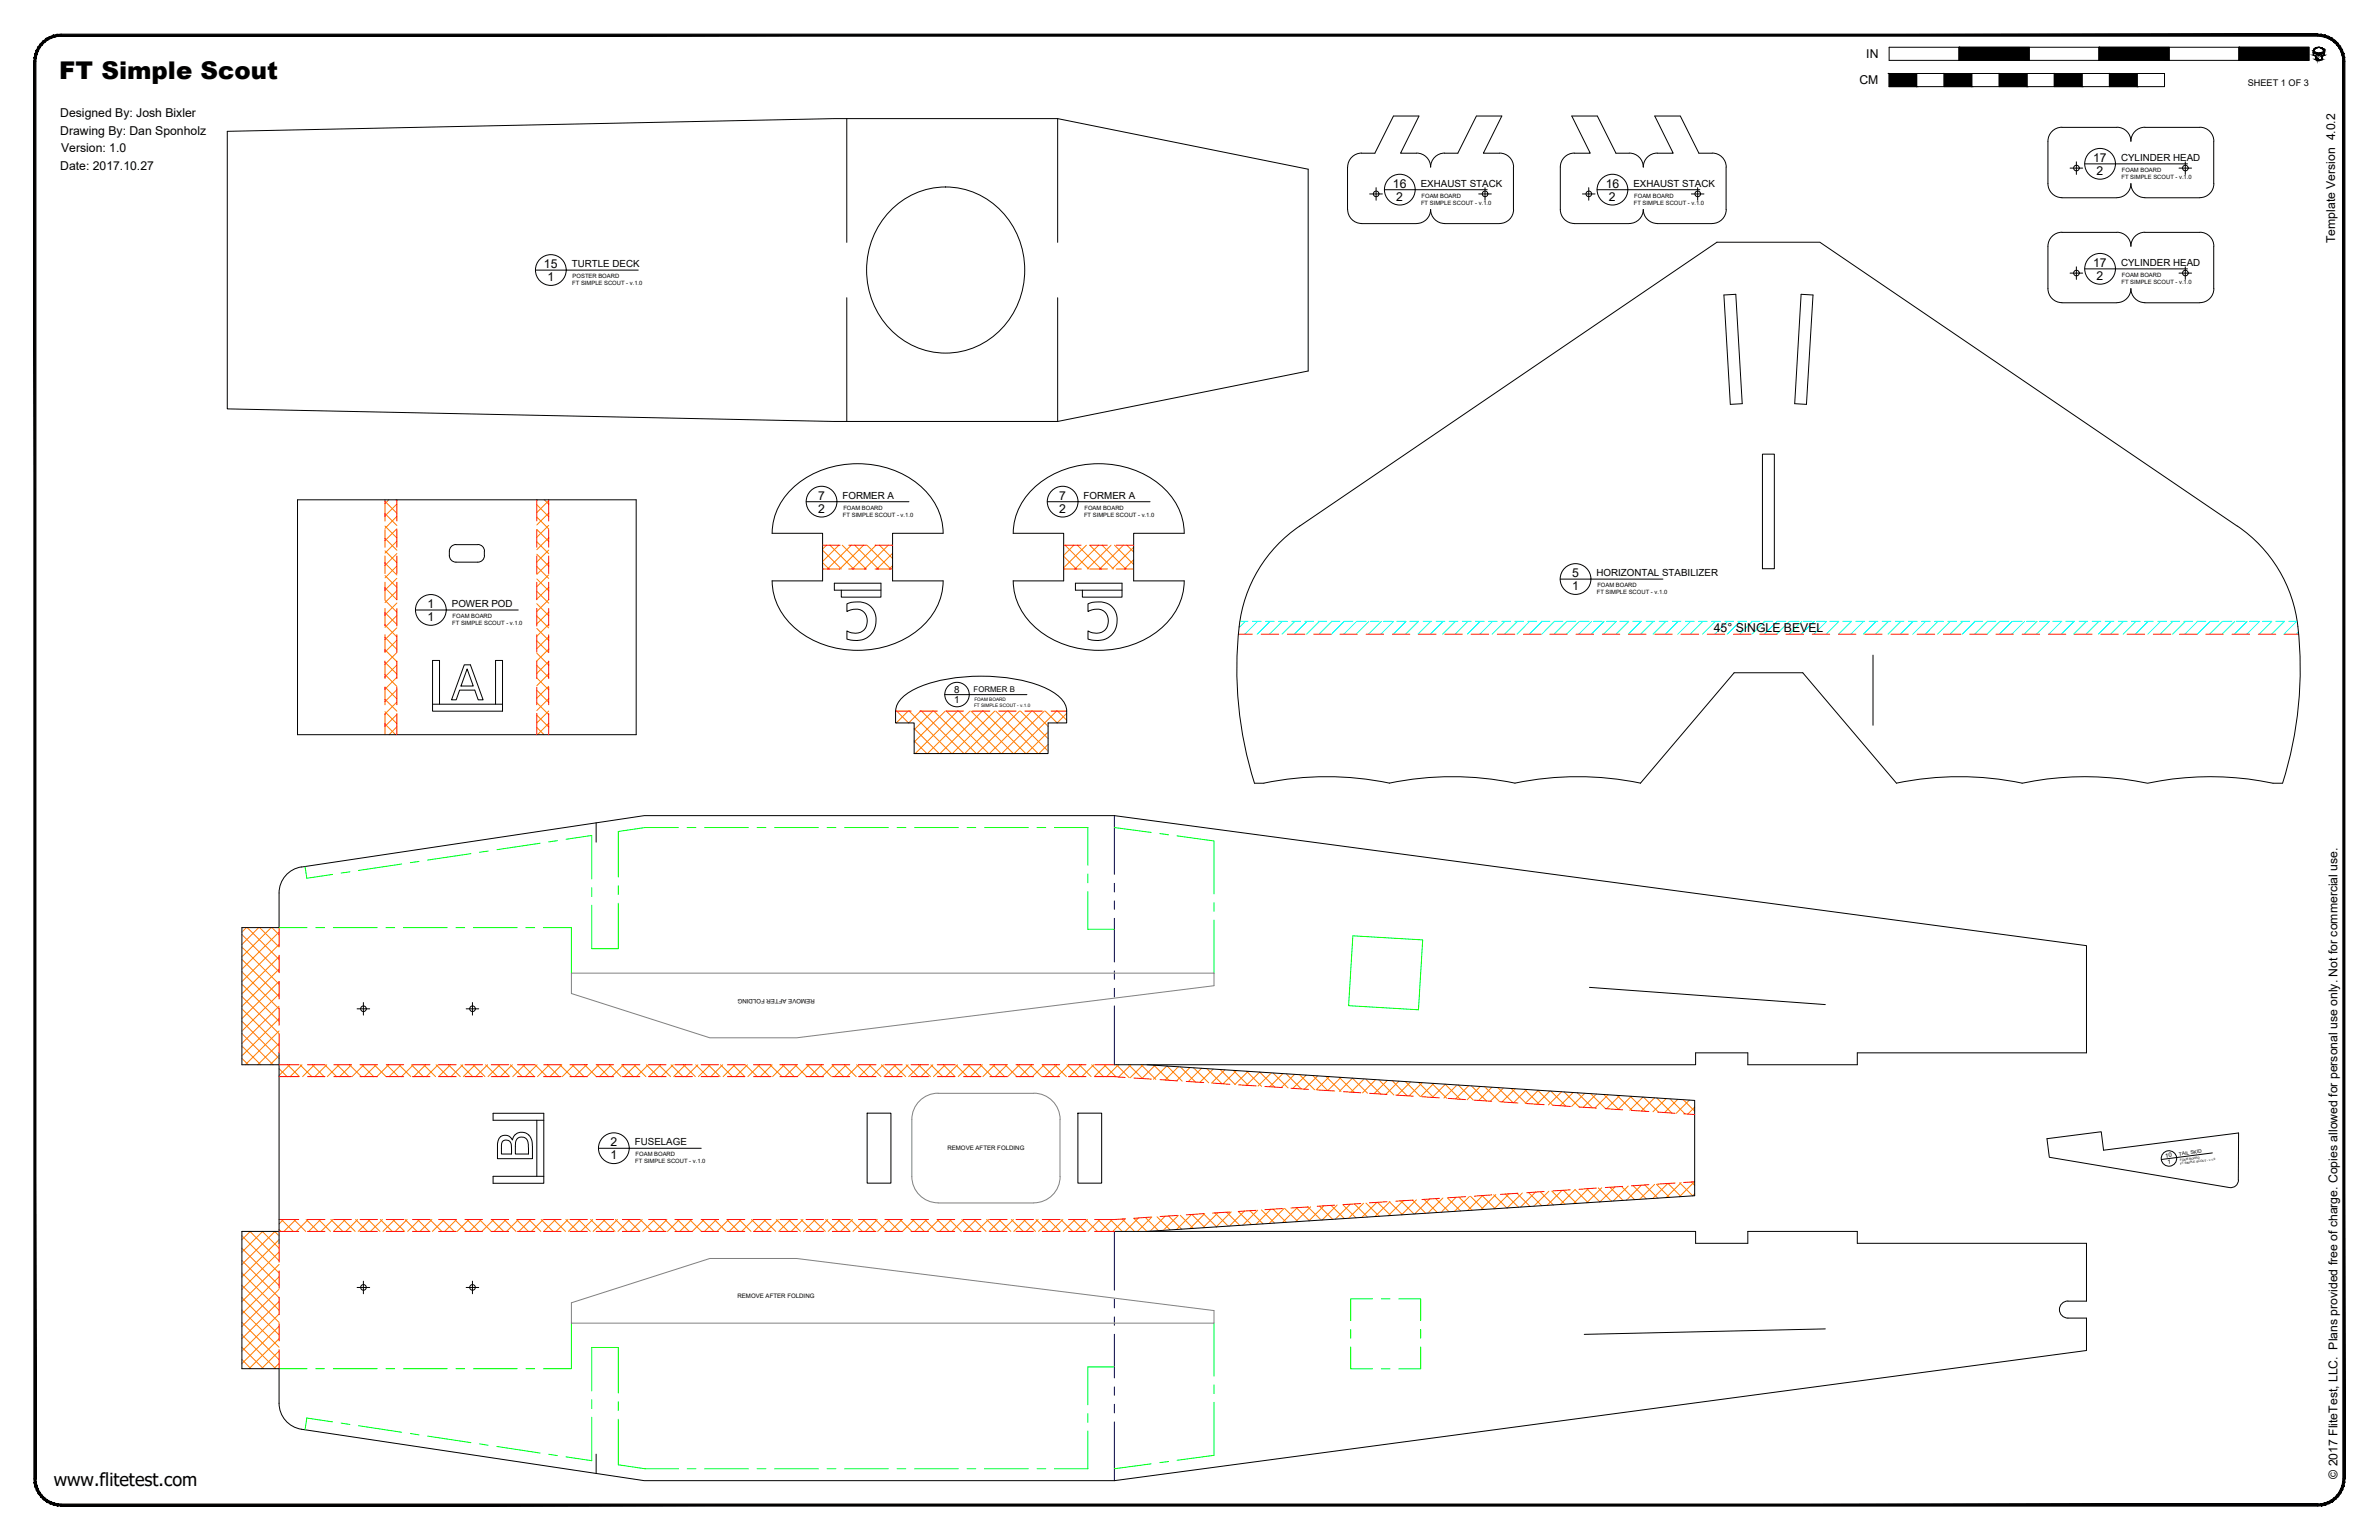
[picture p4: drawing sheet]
<svg xmlns="http://www.w3.org/2000/svg" width="864mm" height="559mm" viewBox="0 0 864 559" stroke-linecap="round" stroke-linejoin="round" font-family="sans-serif">
<defs><g id="words">
<text font-size="8.9" x="21.5" y="28.8">FT Simple Scout</text>
<text font-size="6.6" x="19.5" y="539.1">www.flitetest.com</text>
<g font-size="4.4">
<text x="677.5" y="21.1">IN</text>
<text x="675" y="30.6">CM</text>
<text x="21.9" y="42.5">Designed By: Josh Bixler</text>
<text x="21.9" y="48.9">Drawing By: Dan Sponholz</text>
<text x="22.2" y="55.2">Version: 1.0</text>
<text x="759.8" y="58.7">17</text>
<text x="21.9" y="61.6">Date: 2017.10.27</text>
<text x="761.1" y="63.4">2</text>
<text x="505.6" y="68">16</text>
<text x="582.9" y="68">16</text>
<text x="506.9" y="72.8">2</text>
<text x="584.1" y="72.8">2</text>
<text x="847.7" y="88.2" transform="rotate(-90 847.7 88.2)">Template Version 4.0.2</text>
<text x="197.5" y="97.2">15</text>
<text x="198.7" y="102">1</text>
<text x="759.8" y="96.8">17</text>
<text x="761.1" y="101.5">2</text>
<text x="297" y="181.3">7</text>
<text x="384.5" y="181.3">7</text>
<text x="297" y="186">2</text>
<text x="384.5" y="186">2</text>
<text x="570.7" y="209.3">5</text>
<text x="570.7" y="214.1">1</text>
<text x="155.1" y="220.6">1</text>
<text x="155.1" y="225.3">1</text>
<text x="622.1" y="229.3">45° SINGLE BEVEL</text>
<text x="221.6" y="415.9">2</text>
<text x="221.6" y="420.6">1</text>
<text x="848.5" y="536.6" transform="rotate(-90 848.5 536.6)">© 2017 FliteTest, LLC. Plans provided free of charge. Copies allowed for personal use only. Not for commercial use.</text>
</g>
<g font-size="3.5">
<text x="770" y="58.3">CYLINDER HEAD</text>
<text x="515.8" y="67.7">EXHAUST STACK</text>
<text x="593" y="67.7">EXHAUST STACK</text>
<text x="207.6" y="96.9">TURTLE DECK</text>
<text x="770" y="96.5">CYLINDER HEAD</text>
<text x="305.9" y="181">FORMER A</text>
<text x="393.4" y="181">FORMER A</text>
<text x="579.5" y="209">HORIZONTAL STABILIZER</text>
<text x="164" y="220.3">POWER POD</text>
<text x="346.4" y="251.5">8</text>
<text x="346.4" y="255.2">1</text>
<text x="230.4" y="415.5">FUSELAGE</text>
</g>
<text font-size="3.3" x="816" y="31.1">SHEET 1 OF 3</text>
<text font-size="2.8" x="353.4" y="251.2">FORMER B</text>
<g font-size="2.2">
<text x="295.7" y="362.3" transform="rotate(-180 295.7 362.3)">REMOVE AFTER FOLDING</text>
<text x="343.9" y="417.4">REMOVE AFTER FOLDING</text>
<text x="786.1" y="420.1" transform="rotate(-7 786.1 420.1)">10</text>
<text x="787" y="422.4" transform="rotate(-7 787 422.4)">1</text>
<text x="267.7" y="470.8">REMOVE AFTER FOLDING</text>
</g>
<g font-size="2.1">
<text x="770.1" y="65">FT SIMPLE SCOUT - v.1.0</text>
<text x="770.3" y="62.4">FOAM BOARD</text>
<text x="516.1" y="71.8">FOAM BOARD</text>
<text x="593.3" y="71.8">FOAM BOARD</text>
<text x="515.9" y="74.3">FT SIMPLE SCOUT - v.1.0</text>
<text x="593.1" y="74.3">FT SIMPLE SCOUT - v.1.0</text>
<text x="207.9" y="100.9">POSTER BOARD</text>
<text x="770.3" y="100.5">FOAM BOARD</text>
<text x="207.7" y="103.5">FT SIMPLE SCOUT - v.1.0</text>
<text x="770.1" y="103.1">FT SIMPLE SCOUT - v.1.0</text>
<text x="306.2" y="185">FOAM BOARD</text>
<text x="393.7" y="185">FOAM BOARD</text>
<text x="306" y="187.6">FT SIMPLE SCOUT - v.1.0</text>
<text x="393.5" y="187.6">FT SIMPLE SCOUT - v.1.0</text>
<text x="579.7" y="215.6">FT SIMPLE SCOUT - v.1.0</text>
<text x="579.9" y="213.1">FOAM BOARD</text>
<text x="164.2" y="226.9">FT SIMPLE SCOUT - v.1.0</text>
<text x="164.3" y="224.3">FOAM BOARD</text>
<text x="230.7" y="419.6">FOAM BOARD</text>
<text x="230.6" y="422.1">FT SIMPLE SCOUT - v.1.0</text>
</g>
<text font-size="1.8" x="791" y="419.3" transform="rotate(-7 791 419.3)">TAIL SKID</text>
<g font-size="1.7">
<text x="353.6" y="256.5">FT SIMPLE SCOUT - v.1.0</text>
<text x="353.7" y="254.4">FOAM BOARD</text>
</g>
<g font-size="1.1">
<text x="791.4" y="421.3" transform="rotate(-7 791.4 421.3)">FOAM BOARD</text>
<text x="791.5" y="422.6" transform="rotate(-7 791.5 422.6)">FT SIMPLE SCOUT</text>
<text x="801.3" y="421.3" transform="rotate(-8 801.3 421.3)">- v.</text>
<text x="802.8" y="421.2" transform="rotate(-6 802.8 421.2)">1.0</text>
</g>
</g></defs>
<!-- layer: 06 CAVITY -->
<g fill="none" stroke="#ff7f00" stroke-width=".36">
<path d="M139.8 181.9l4.3 4.3M139.8 186.4l4.3 4.3M139.8 190.9l4.3 4.3M139.8 195.3l4.3 4.4M139.8 199.9l4.3 4.3M141.1 181.4l-1.3 1.3M143.7 181.4l.4 .3M144.1 182.9l-4.3 4.3M144.1 187.4l-4.3 4.3M144.1 191.9l-4.3 4.3M144.1 196.4l-4.3 4.3M194.9 183.1l4.3 4.4"/>
<path d="M194.9 187.6l4.3 4.3M194.9 192.1l4.3 4.3M194.9 196.6l4.3 4.3M195 181.4l-.1 .1M197.6 181.4l1.6 1.5M199.2 181.7l-4.3 4.3M199.2 186.2l-4.3 4.3M199.2 190.6l-4.3 4.4M199.2 195.2l-4.3 4.3M199.2 199.6l-4.3 4.3M298.6 199.7l6.8 6.8M300 197.8l-1.4 1.4"/>
<path d="M301.3 197.8l8.6 8.7M304.5 197.8l-5.9 5.9M305.8 197.8l8.6 8.7M309 197.8l-8.6 8.7M310.3 197.8l8.6 8.7M313.5 197.8l-8.6 8.7M314.7 197.8l8.7 8.7M318 197.8l-8.6 8.7M319.2 197.8l4.8 4.8M322.5 197.8l-8.7 8.7M323.7 197.8l.3 .3M386.6 197.8l8.7 8.7"/>
<path d="M389.8 197.8l-3.7 3.8M391.1 197.8l8.6 8.7M394.4 197.8l-8.3 8.2M395.6 197.8l8.6 8.7M398.8 197.8l-8.6 8.7M400.1 197.8l8.6 8.7M403.3 197.8l-8.6 8.7M404.6 197.8l6.9 7M407.8 197.8l-8.6 8.7M409 197.8l2.5 2.5M411.5 198.6l-7.8 7.9M139.8 204.3l4.3 4.3"/>
<path d="M139.8 208.8l4.3 4.4M139.8 213.3l4.3 4.3M139.8 217.8l4.3 4.3M144.1 200.9l-4.3 4.3M144.1 205.4l-4.3 4.3M144.1 209.8l-4.3 4.4M144.1 214.3l-4.3 4.4M144.1 218.8l-4.3 4.3M194.9 201.1l4.3 4.3M194.9 205.6l4.3 4.3M194.9 210.1l4.3 4.3M194.9 214.5l4.3 4.4"/>
<path d="M194.9 219.1l4.3 4.3M199.2 204.1l-4.3 4.3M199.2 208.6l-4.3 4.3M199.2 213.1l-4.3 4.3M199.2 217.6l-4.3 4.3M298.6 204.2l2.3 2.3M324 200.8l-5.6 5.7M324 205.3l-1.2 1.2M386.1 206.4l.2 .1M386.1 201.8l4.6 4.7M411.5 203.1l-3.3 3.4M139.8 222.3l4.3 4.3"/>
<path d="M139.8 226.8l4.3 4.3M139.8 231.3l4.3 4.3M139.8 235.8l4.3 4.3M144.1 236.8l-4.3 4.3M144.1 223.3l-4.3 4.3M144.1 227.8l-4.3 4.3M144.1 232.3l-4.3 4.3M194.9 223.5l4.3 4.3M194.9 228l4.3 4.4M194.9 232.5l4.3 4.3M194.9 237l4.3 4.3M199.2 222.1l-4.3 4.3"/>
<path d="M199.2 226.6l-4.3 4.3M199.2 231.1l-4.3 4.3M199.2 235.5l-4.3 4.3M139.8 240.3l4.3 4.3M139.8 244.8l4.3 4.3M139.8 249.3l4.3 4.3M139.8 253.7l4.3 4.4M139.8 258.3l4.3 4.3M144.1 245.8l-4.3 4.3M144.1 254.7l-4.3 4.3M144.1 259.2l-4.3 4.4M144.1 241.3l-4.3 4.3"/>
<path d="M144.1 250.3l-4.3 4.3M194.9 241.5l4.3 4.3M194.9 246l4.3 4.3M194.9 250.5l4.3 4.3M194.9 255l4.3 4.3M194.9 259.5l4.3 4.3M199.2 240l-4.3 4.4M199.2 244.5l-4.3 4.3M199.2 249l-4.3 4.3M199.2 253.5l-4.3 4.3M199.2 258l-4.3 4.3M325.2 258l-.1 .1"/>
<path d="M325.5 258l4.3 4.3M329.7 258l-4.4 4.3-.2-.2M330 258l15.4 15.4M334.2 258l-4.3 4.3M334.5 258l15.4 15.4M338.6 258l-6.8 6.8M339 258l15.4 15.4M343.2 258l-11.4 11.3M343.5 258l15.4 15.4M347.6 258l-15.4 15.4M348 258l15.4 15.4M352.1 258l-15.4 15.4"/>
<path d="M352.5 258l15.4 15.4M356.6 258l-15.4 15.4M357 258l15.4 15.4M361.1 258l-15.4 15.4M361.5 258l15.3 15.4M365.6 258l-15.4 15.4M365.9 258l14.6 14.5M370.1 258l-15.4 15.4M370.4 258l10.1 10M374.6 258l-15.4 15.4M374.9 258l5.6 5.6M379.1 258l-15.5 15.4"/>
<path d="M379.4 258l4.3 4.3 3.5-3.4M383.5 258l-15.3 15.4M383.9 258l3.3 3.3M139.8 262.7l3.8 3.9M144.1 263.7l-2.9 2.9M194.9 264l2.6 2.6M199.2 262.5l-4.1 4.1M331.8 273.3l.1 .1M331.8 268.8l4.7 4.6M331.8 264.4l9.1 9M380.5 265.6l-7.9 7.8M380.5 270.1l-3.4 3.3"/>
<path d="M87.8 339.1l13.5 13.5M89.4 336.6l-1.6 1.6M89.7 336.6l11.6 11.6M93.9 336.6l-6.1 6.1M94.3 336.6l7 7M98.4 336.6l-10.6 10.6M98.7 336.6l2.6 2.6M101.3 338.2l-13.5 13.5M87.8 357.1l13.5 13.5M87.8 352.6l13.5 13.5M87.8 348.1l13.5 13.5M87.8 343.6l13.5 13.5"/>
<path d="M101.3 342.7l-13.5 13.5M101.3 347.2l-13.5 13.5M101.3 351.7l-13.5 13.5M101.3 356.1l-13.5 13.5M87.8 379.6l6.9 6.8M87.8 375l11.3 11.4M87.8 370.6l13.5 13.5M87.8 366.1l13.5 13.5M87.8 361.6l13.5 13.5M101.3 360.7l-13.5 13.4M101.3 365.1l-13.5 13.5M101.3 369.6l-13.5 13.5"/>
<path d="M101.3 374.1l-12.2 12.3M101.3 378.6l-7.7 7.8M87.8 384l2.3 2.4M101.3 387.8l2.9 2.9M101.3 383.1l-3.3 3.3M104.4 386.4l4.3 4.3M105.2 386.4l-3.9 3.8M108.9 386.4l4.3 4.3M109.6 386.4l-4.3 4.3M113.4 386.4l4.3 4.3M114.2 386.4l-4.4 4.3M117.9 386.4l4.3 4.3"/>
<path d="M118.6 386.4l-4.3 4.3M122.3 386.4l4.4 4.3M123.1 386.4l-4.3 4.3M126.9 386.4l4.3 4.3M127.6 386.4l-4.3 4.3M131.3 386.4l4.4 4.3M132.1 386.4l-4.3 4.3M135.8 386.4l4.4 4.3M136.6 386.4l-4.3 4.3M140.3 386.4l4.4 4.3M141.1 386.4l-4.3 4.3M144.8 386.4l4.3 4.3"/>
<path d="M145.6 386.4l-4.4 4.3M149.3 386.4l4.3 4.3M150.1 386.4l-4.3 4.3M153.8 386.4l4.3 4.3M154.5 386.4l-4.3 4.3M158.3 386.4l4.3 4.3M159.1 386.4l-4.4 4.3M162.8 386.4l4.3 4.3M163.5 386.4l-4.3 4.3M167.3 386.4l4.3 4.3M168 386.4l-4.3 4.3M171.8 386.4l4.3 4.3"/>
<path d="M172.5 386.4l-4.3 4.3M176.3 386.4l4.3 4.3M177 386.4l-4.3 4.3M180.7 386.4l4.3 4.3M181.5 386.4l-4.3 4.3M185.2 386.4l4.4 4.3M186 386.4l-4.3 4.3M189.7 386.4l4.3 4.3M190.5 386.4l-4.4 4.3M194.2 386.4l4.3 4.3M195 386.4l-4.3 4.3M198.7 386.4l4.3 4.3"/>
<path d="M199.4 386.4l-4.3 4.3M203.2 386.4l4.3 4.3M204 386.4l-4.4 4.3M207.7 386.4l4.3 4.3M208.4 386.4l-4.3 4.3M212.2 386.4l4.3 4.3M212.9 386.4l-4.3 4.3M216.7 386.4l4.3 4.3M217.4 386.4l-4.3 4.3M221.2 386.4l4.3 4.3M221.9 386.4l-4.3 4.3M225.6 386.4l4.3 4.3"/>
<path d="M226.4 386.4l-4.3 4.3M230.1 386.4l4.4 4.3M230.9 386.4l-4.3 4.3M234.6 386.4l4.3 4.3M235.4 386.4l-4.4 4.3M239.1 386.4l4.3 4.3M239.9 386.4l-4.3 4.3M243.6 386.4l4.3 4.3M244.4 386.4l-4.4 4.3M248.1 386.4l4.3 4.3M248.8 386.4l-4.3 4.3M252.6 386.4l4.3 4.3"/>
<path d="M253.4 386.4l-4.4 4.3M257.1 386.4l4.3 4.3M257.8 386.4l-4.3 4.3M261.5 386.4l4.4 4.3M262.3 386.4l-4.3 4.3M266.1 386.4l4.3 4.3M266.8 386.4l-4.3 4.3M270.5 386.4l4.4 4.3M271.3 386.4l-4.3 4.3M275 386.4l4.4 4.3M275.8 386.4l-4.3 4.3M279.5 386.4l4.4 4.3"/>
<path d="M280.3 386.4l-4.3 4.3M284 386.4l4.3 4.3M284.8 386.4l-4.3 4.3M288.5 386.4l4.4 4.3M289.3 386.4l-4.3 4.3M293 386.4l4.3 4.3M293.7 386.4l-4.3 4.3M297.5 386.4l4.3 4.3M298.3 386.4l-4.4 4.3M302 386.4l4.3 4.3M302.7 386.4l-4.3 4.3M306.5 386.4l4.3 4.3"/>
<path d="M307.2 386.4l-4.3 4.3M311 386.4l4.3 4.3M311.7 386.4l-4.3 4.3M315.5 386.4l4.3 4.3M316.2 386.4l-4.3 4.3M319.9 386.4l4.4 4.3M320.7 386.4l-4.3 4.3M324.5 386.4l4.3 4.3M325.2 386.4l-4.3 4.3M328.9 386.4l4.3 4.3M329.7 386.4l-4.4 4.3M333.4 386.4l4.4 4.3"/>
<path d="M334.2 386.4l-4.3 4.3M337.9 386.4l4.3 4.3M338.6 386.4l-4.3 4.3M342.4 386.4l4.3 4.3M343.2 386.4l-4.4 4.3M346.9 386.4l4.3 4.3M347.6 386.4l-4.3 4.3M351.4 386.4l4.3 4.3M352.1 386.4l-4.3 4.3M355.9 386.4l4.3 4.3M356.6 386.4l-4.3 4.3M360.4 386.4l4.3 4.3"/>
<path d="M361.1 386.4l-4.3 4.3M364.8 386.4l4.4 4.3M365.6 386.4l-4.3 4.3M369.4 386.4l4.3 4.3M370.1 386.4l-4.3 4.3M373.8 386.4l4.3 4.3M374.6 386.4l-4.4 4.3M378.3 386.4l4.4 4.3M379.1 386.4l-4.3 4.3M382.8 386.4l4.3 4.3M383.5 386.4l-4.3 4.3M387.3 386.4l4.3 4.3"/>
<path d="M388.1 386.4l-4.4 4.3M391.8 386.4l4.3 4.3M392.6 386.4l-4.4 4.3M396.3 386.4l4.3 4.3M397 386.4l-4.3 4.3M400.8 386.4l4.3 4.3M401.6 386.4l-4.4 4.3M405.3 386.4l4.6 4.7M406 386.4l-4.3 4.3M409.7 386.4l5 5M410.5 386.4l-4.4 4.4M414.3 386.4l5.3 5.3"/>
<path d="M415 386.4l-4.7 4.7M418.9 386.6l5.5 5.4M419.3 386.6l-4.8 4.8M423.5 386.8l-4.8 4.8M423.7 386.8l5.4 5.5M427.7 387.1l-4.8 4.8M428.5 387.1l5.4 5.5M432 387.4l-4.8 4.8M433.3 387.5l5.5 5.4M436.2 387.6l-4.8 4.9M438.1 387.8l5.5 5.4M440.4 387.9l-4.8 4.8"/>
<path d="M442.9 388.1l5.5 5.4M444.6 388.2l-4.8 4.8M447.7 388.4l5.4 5.4M448.8 388.5l-4.8 4.7M452.5 393.8l4.8-4.8 5.5 5.5M452.6 388.7l5.4 5.5M453 388.8l-4.8 4.7M461.5 389.3l-4.8 4.8M462.1 389.3l5.5 5.5M465.7 389.6l-4.8 4.7M466.9 389.7l5.5 5.4M469.9 389.9l-4.8 4.7"/>
<path d="M471.8 390l5.4 5.4M474.1 390.1l-4.8 4.8M476.6 390.3l5.4 5.4 4.8-4.7M478.4 390.4l-4.9 4.8M481.3 390.6l5.5 5.4M482.6 390.7l-4.8 4.8M486.1 390.9l5.5 5.5M486.2 396l4.8-4.8 5.4 5.5M495.2 391.5l-4.8 4.8M495.8 391.6l5.4 5.4M499.4 391.8l-4.8 4.8M500.6 391.9l5.4 5.4"/>
<path d="M503.6 392.1l-4.8 4.7M505.4 392.2l5.4 5.4M507.8 392.3l-4.7 4.8M510.2 392.5l5.4 5.4M512 392.6l-4.7 4.8M515 392.8l5.4 5.5M516.3 392.9l-4.8 4.8M519.8 393.1l5.4 5.5M520.5 393.1l-4.8 4.8M524.6 393.4l5.4 5.5M524.7 393.4l-4.8 4.8M528.9 393.7l-4.8 4.8"/>
<path d="M529.4 393.7l5.4 5.5M533.1 394l-4.7 4.8M534.2 394l5.4 5.5M537.3 394.2l-4.7 4.9M539 394.3l5.4 5.5M541.6 394.5l-4.8 4.8M543.8 394.7l5.4 5.4M545.8 394.8l-4.8 4.8M548.6 395l5.5 5.4M550 395.1l-4.8 4.7M553.4 395.3l5.4 5.4M554.2 395.3l-4.8 4.8"/>
<path d="M558.2 395.6l5.4 5.4M558.4 395.6l-4.7 4.8M562.6 395.9l-4.7 4.8M563 395.9l5.4 5.5M566.9 396.2l-4.8 4.7M567.8 396.2l5.5 5.5M571.1 396.4l-4.8 4.8M572.6 396.5l5.5 5.5M575.3 396.7l-4.8 4.8M577.4 396.9l5.5 5.4M579.5 397l-4.8 4.8M582.2 397.2l5.4 5.4"/>
<path d="M583.7 397.3l-4.7 4.7M587 397.5l5.5 5.4M587.9 397.6l-4.7 4.7M591.8 397.8l5.5 5.4M592.2 397.8l-4.8 4.8M596.4 398.1l-4.8 4.8M596.6 398.1l5.5 5.5M600.6 398.4l-4.8 4.8M601.4 398.4l5.5 5.5M604.8 398.7l-4.8 4.7M606.2 398.8l5.5 5.4M609 398.9l-4.7 4.8"/>
<path d="M611.1 399.1l4.1 4.1M613.2 399.2l-4.7 4.8M615.2 401.7l-2.5 2.6M445.3 439.9l4.8 4.7M446.9 439.7l-5.4 5.5M449.5 439.6l4.8 4.7M451.8 439.4l-5.5 5.5M453.7 439.3l4.8 4.8M456.6 439.1l-5.5 5.5M457.9 439l4.8 4.8M461.3 438.8l-5.4 5.4M462.1 438.7l4.8 4.9"/>
<path d="M466.1 438.5l-5.4 5.5M466.3 438.5l4.9 4.8M470.6 438.2l4.8 4.8M471 438.2l-5.5 5.5M474.8 437.9l4.8 4.8M475.8 437.9l-5.5 5.4M479 437.6l4.8 4.9M480.6 437.6l-5.5 5.4M483.2 437.4l4.8 4.8M485.4 437.3l-5.5 5.4M487.4 437.1l4.8 4.8M490.2 437l-5.4 5.4"/>
<path d="M491.6 436.9l4.9 4.7M495 436.6l-5.5 5.5M495.9 436.6l4.8 4.7M499.8 436.3l-5.5 5.5M500.1 436.3l4.8 4.8M504.3 436l4.8 4.8M504.6 436l-5.5 5.4M508.5 435.8l4.8 4.7M509.4 435.7l-5.5 5.4M512.7 435.5l4.8 4.7M514.2 435.4l-5.4 5.4M516.9 435.2l4.9 4.8"/>
<path d="M519 435.1l-5.5 5.4M521.2 434.9l4.8 4.8M523.8 434.7l-5.5 5.5M525.4 434.6l4.8 4.8M528.6 434.4l-5.5 5.5M529.6 434.4l4.8 4.7M533.4 434.1l-5.4 5.5M533.8 434.1l4.8 4.8M538 433.8l4.8 4.8M538.2 433.8l-5.4 5.4M542.2 433.5l4.8 4.8M543 433.5l-5.4 5.4"/>
<path d="M546.5 433.3l4.7 4.7M547.8 433.2l-5.5 5.4M550.7 433l4.7 4.8M552.6 432.9l-5.4 5.4M554.9 432.7l4.8 4.8M557.4 432.5l-5.4 5.5M559.1 432.4l4.8 4.9M562.2 432.2l-5.4 5.5M563.3 432.2l4.8 4.8M567 431.9l-5.4 5.5M567.6 431.9l4.7 4.8M571.8 431.6l4.7 4.8"/>
<path d="M571.8 431.6l-5.4 5.5M576 431.3l4.7 4.8M576.6 431.3l-5.4 5.5M580.2 431.1l4.8 4.8M581.4 431l-5.4 5.5M584.4 430.8l4.8 4.8M586.3 430.7l-5.5 5.4M588.6 430.5l4.8 4.8M591.1 430.4l-5.5 5.4M592.9 430.3l4.7 4.7M595.8 430.1l-5.4 5.4M597.1 430l4.7 4.8"/>
<path d="M600.6 429.8l-5.4 5.4M601.3 429.7l4.7 4.8M605.5 429.4l-5.5 5.5M605.5 429.4l4.8 4.8M609.7 429.2l4.8 4.7M610.3 429.1l-5.5 5.5M613.9 428.9l1.3 1.2M615.1 428.8l-5.5 5.5M615.2 433.2l-.8 .7M87.8 457.4l13.5 13.5M87.8 452.9l13.5 13.5M87.8 448.4l13.5 13.5"/>
<path d="M90.7 446.8l10.6 10.6M90.8 446.8l-3 3.1M95.2 446.8l6.1 6.1M95.4 446.8l-7.6 7.6M99.7 446.8l1.6 1.7M99.8 446.8l-12 12M101.3 449.9l-13.5 13.4M101.3 454.3l-13.5 13.5M101.3 458.8l-13.5 13.5M101.3 446.1l.7 .7M102.1 442.5l4.4 4.3M102.9 442.5l-1.6 1.6"/>
<path d="M106.7 442.5l4.3 4.3M107.4 442.5l-4.3 4.3M111.1 442.5l4.3 4.3M111.9 442.5l-4.3 4.3M115.6 442.5l4.4 4.3M116.4 442.5l-4.3 4.3M120.1 442.5l4.3 4.3M120.9 442.5l-4.4 4.3M124.6 442.5l4.3 4.3M125.4 442.5l-4.3 4.3M129.1 442.5l4.3 4.3M129.8 442.5l-4.3 4.3"/>
<path d="M133.6 442.5l4.3 4.3M134.3 442.5l-4.3 4.3M138.1 442.5l4.3 4.3M138.8 442.5l-4.3 4.3M142.6 442.5l4.3 4.3M143.3 442.5l-4.3 4.3M147 442.5l4.4 4.3M147.8 442.5l-4.3 4.3M151.6 442.5l4.3 4.3M152.3 442.5l-4.3 4.3M156 442.5l4.4 4.3M156.8 442.5l-4.3 4.3"/>
<path d="M160.5 442.5l4.4 4.3M161.3 442.5l-4.3 4.3M165.1 442.5l4.3 4.3M165.8 442.5l-4.4 4.3M169.5 442.5l4.3 4.3M170.3 442.5l-4.4 4.3M174 442.5l4.4 4.3M174.7 442.5l-4.3 4.3M178.5 442.5l4.3 4.3M179.2 442.5l-4.3 4.3M183 442.5l4.3 4.3M183.7 442.5l-4.3 4.3"/>
<path d="M187.5 442.5l4.3 4.3M188.2 442.5l-4.3 4.3M192 442.5l4.3 4.3M192.7 442.5l-4.3 4.3M196.5 442.5l4.3 4.3M197.2 442.5l-4.3 4.3M201 442.5l4.3 4.3M201.7 442.5l-4.3 4.3M205.4 442.5l4.4 4.3M206.2 442.5l-4.3 4.3M210 442.5l4.3 4.3M210.6 442.5l-4.3 4.3"/>
<path d="M214.4 442.5l4.3 4.3M215.2 442.5l-4.4 4.3M218.9 442.5l4.4 4.3M219.7 442.5l-4.4 4.3M223.4 442.5l4.3 4.3M224.1 442.5l-4.3 4.3M227.9 442.5l4.3 4.3M228.7 442.5l-4.4 4.3M232.4 442.5l4.3 4.3M233.1 442.5l-4.3 4.3M236.9 442.5l4.3 4.3M237.6 442.5l-4.3 4.3"/>
<path d="M241.4 442.5l4.3 4.3M242.1 442.5l-4.3 4.3M245.9 442.5l4.3 4.3M246.6 442.5l-4.3 4.3M250.3 442.5l4.4 4.3M251.1 442.5l-4.3 4.3M254.9 442.5l4.3 4.3M255.6 442.5l-4.3 4.3M259.3 442.5l4.3 4.3M260.1 442.5l-4.4 4.3M263.8 442.5l4.3 4.3M264.6 442.5l-4.3 4.3"/>
<path d="M268.3 442.5l4.3 4.3M269 442.5l-4.3 4.3M272.8 442.5l4.3 4.3M273.6 442.5l-4.4 4.3M277.3 442.5l4.3 4.3M278 442.5l-4.3 4.3M281.8 442.5l4.3 4.3M282.5 442.5l-4.3 4.3M286.3 442.5l4.3 4.3M287 442.5l-4.3 4.3M290.8 442.5l4.3 4.3M291.5 442.5l-4.3 4.3"/>
<path d="M295.2 442.5l4.4 4.3M296 442.5l-4.3 4.3M299.8 442.5l4.3 4.3M300.5 442.5l-4.3 4.3M304.2 442.5l4.4 4.3M305 442.5l-4.4 4.3M308.7 442.5l4.3 4.3M309.5 442.5l-4.3 4.3M313.2 442.5l4.4 4.3M313.9 442.5l-4.3 4.3M317.7 442.5l4.3 4.3M318.5 442.5l-4.4 4.3"/>
<path d="M322.2 442.5l4.3 4.3M322.9 442.5l-4.3 4.3M326.7 442.5l4.3 4.3M327.4 442.5l-4.3 4.3M331.2 442.5l4.3 4.3M331.9 442.5l-4.3 4.3M335.7 442.5l4.3 4.3M336.4 442.5l-4.3 4.3M340.2 442.5l4.3 4.3M340.9 442.5l-4.3 4.3M344.6 442.5l4.4 4.3M345.4 442.5l-4.3 4.3"/>
<path d="M349.2 442.5l4.3 4.3M349.9 442.5l-4.4 4.3M353.6 442.5l4.3 4.3M354.4 442.5l-4.3 4.3M358.1 442.5l4.4 4.3M358.9 442.5l-4.4 4.3M362.6 442.5l4.3 4.3M363.4 442.5l-4.4 4.3M367.1 442.5l4.3 4.3M367.9 442.5l-4.4 4.3M371.6 442.5l4.3 4.3M372.3 442.5l-4.3 4.3"/>
<path d="M376.1 442.5l4.3 4.3M376.8 442.5l-4.3 4.3M380.6 442.5l4.3 4.3M381.3 442.5l-4.3 4.3M385.1 442.5l4.3 4.3M385.8 442.5l-4.3 4.3M389.5 442.5l4.4 4.3M390.3 442.5l-4.3 4.3M394.1 442.5l4.3 4.3M394.8 442.5l-4.3 4.3M398.5 442.5l4.3 4.3M399.3 442.5l-4.3 4.3"/>
<path d="M403 442.5l4.4 4.3M403.8 442.5l-4.3 4.3M407.4 442.3l4.4 4.5M408.5 442.3l-4.6 4.5M411.6 442.1l4.7 4.7M413.3 441.9l-4.9 4.9M415.8 441.8l4.8 4.8M418.1 441.6l-5.2 5.2M420 441.5l4.8 4.8M422.9 441.3l-5.4 5.5M424.2 441.2l4.8 4.8M427.7 441l-5.4 5.4"/>
<path d="M428.4 441l4.8 4.7M432.6 440.7l-5.5 5.4M432.7 440.7l4.7 4.7M436.9 440.4l4.7 4.8M437.3 440.4l-5.4 5.4M441 440.1l4.9 4.8M442.1 440.1l-5.4 5.4M87.8 479.9l13.5 13.5M87.8 475.4l13.5 13.4M87.8 470.9l13.5 13.5M87.8 466.4l13.5 13.5M87.8 461.9l13.5 13.5"/>
<path d="M101.3 463.3l-13.5 13.5M101.3 467.8l-13.5 13.5M101.3 472.3l-13.5 13.5M101.3 476.8l-13.5 13.5M87.8 493.3l3.3 3.3M87.8 488.8l7.8 7.8M87.8 484.3l12.3 12.3M101.3 481.3l-13.5 13.5M101.3 485.8l-10.9 10.8M101.3 490.2l-6.3 6.4M101.3 494.8l-1.9 1.8"/>
</g>
<!-- layer: 01 CUT -->
<g fill="none" stroke="#000" stroke-width=".36">
<path d="M82.5 47.7l220.1-4.7h81.3l91 18.4v73.2l-91 18.3h-81.3l-220.1-4.5zM307.4 43v44.9M383.9 43v44.9M494.3 55.5a5.1 5.1 0 0 0-5.1 5.1M514.2 55.5a5.1 5.1 0 0 1 5.1 5.1 5.1 5.1 0 0 1 5.1-5.1M515.1 42.1h-9.3l-6.7 13.5h-4.8M515.1 42.1l-6.7 13.5h5.8M524.4 55.6h4.8l6.8-13.5h9.2l-6.7 13.5h5.8M544.4 55.5a5.1 5.1 0 0 1 5 5.1v15.4a5 5 0 0 1-5 5.1h-20M571.5 55.6h5.8l-6.7-13.5h9.2l6.8 13.5h4.8M571.5 55.5a5.1 5.1 0 0 0-5.1 5.2v15.3a5.2 5.2 0 0 0 5.1 5.1h19.9a5.1 5.1 0 0 0 5.1-5.1 5.2 5.2 0 0 0 5.1 5.1h20a5.1 5.1 0 0 0 5-5.1M591.4 55.5a5.1 5.1 0 0 1 5.1 5.1 5.1 5.1 0 0 1 5.1-5.1"/>
<path d="M609.9 42.1h-9.2l6.7 13.5h-5.8M610 42.1l6.7 13.5h4.8M621.6 55.5a5.1 5.1 0 0 1 5 5.1M768.4 46.2h-19.9a5.1 5.1 0 0 0-5.1 5.1v15.4a5.1 5.1 0 0 0 5.1 5M768.5 46.2a5.1 5.1 0 0 1 5 5.1 5.1 5.1 0 0 1 5.1-5.1M778.6 46.2h20a5.1 5.1 0 0 1 5.1 5.1l-.1 15.4a5 5 0 0 1-5 5M323 76.7a28.1 28.1 0 0 1 47.1 10.5 30.3 30.3 0 0 1-22.6 40.6 29.2 29.2 0 0 1-32.9-29.8 30.8 30.8 0 0 1 8.4-21.3zM489.2 60.7v15.3M489.2 76a5.1 5.1 0 0 0 5.1 5.1M626.6 60.7v15.3M748.5 71.8h19.9M768.5 71.7a5.1 5.1 0 0 0 5-5.1 5.1 5.1 0 0 0 5.1 5.1"/>
<path d="M778.6 71.8h19.9M524.4 81.1a5.1 5.1 0 0 1-5.1-5.1 5.1 5.1 0 0 1-5.1 5.1h-19.9M768.4 84.3h-19.9a5.1 5.1 0 0 0-5.1 5.1v15.4a5.1 5.1 0 0 0 5.1 5M768.5 84.3a5.1 5.1 0 0 1 5 5.1 5.1 5.1 0 0 1 5.1-5.1M778.6 84.3h20a5.1 5.1 0 0 1 5.1 5.1l-.1 15.4a5 5 0 0 1-5 5M307.4 108v44.9M383.9 108v44.9M625.8 107l4.3-.2 2.3 39.7-4.3 .2zM653.8 106.8l4.3 .2-2.3 39.7-4.3-.2zM748.5 109.9h19.9M768.5 109.8a5.1 5.1 0 0 0 5-5.1 5.1 5.1 0 0 0 5.1 5.1M778.6 109.9h19.9"/>
<path d="M639.8 164.8h4.3v41.6h-4.3zM108 181.4h122.9v85.2h-122.9zM165.5 197.6h7.9M165.5 197.6l-1 .2a3.7 3.7 0 0 0-.8 5.3l.8 .6 1 .3 8.5-.1 1.3-.8 .6-1.5M173.5 197.6l1.5 .5 .6 .8 .3 1.1M280.3 193.5h18.3v17.3h-18.3M280.3 193.5a24.8 24.8 0 0 1 15.4-21.8 36.1 36.1 0 0 1 39.8 6 22.5 22.5 0 0 1 6.9 15.8h-18.4v17.3h18.4M367.8 193.5h18.3v17.3h-18.3M367.8 193.5a24.8 24.8 0 0 1 15.4-21.8 36.1 36.1 0 0 1 39.9 6 22.5 22.5 0 0 1 6.8 15.8h-18.4v17.3h18.4M812.2 190.9l-151.6-103h-37.3l-151.5 103a51.4 51.4 0 0 0-22.4 41.4 137.8 137.8 0 0 0 6 51.9M812.2 190.9a51.5 51.5 0 0 1 22.4 41.4 137.8 137.8 0 0 1-6 51.9M175.8 200v1.6"/>
<path d="M280.3 210.8a24.8 24.8 0 0 0 15.4 21.7 36.1 36.1 0 0 0 39.8-6 22.5 22.5 0 0 0 6.9-15.7M367.8 210.8a24.8 24.8 0 0 0 15.4 21.7 36.1 36.1 0 0 0 39.9-6 22.5 22.5 0 0 0 6.8-15.7M679.9 237.7v25.5M325.2 258a8.6 8.6 0 0 1 5.1-7 53.9 53.9 0 0 1 28.6-5.6 46.7 46.7 0 0 1 24.5 6.5 7.9 7.9 0 0 1 3.8 6.1v4.3h-6.7v11.1h-48.7v-11.1h-6.7v-4.3M216.4 298.5v7.1M455.4 284.2h3.4M458.8 284.2a111.9 111.9 0 0 1 45.6 0 112.1 112.1 0 0 1 45.6 0 111.9 111.9 0 0 1 45.5 0M595.5 284.2l34-40.1h24.9l34.1 40.1M688.5 284.2a111.9 111.9 0 0 1 45.5 0M734 284.2a110.1 110.1 0 0 1 45.6 0 110.1 110.1 0 0 1 45.5 0h3.5M109.4 314.6a9.6 9.6 0 0 0-8.1 9.4M109.4 314.6l124.5-18.6h170.6l352.9 47.1v38.9h-83.2v4.4h-39.7v-4.4h-19v4.4h-211"/>
<path d="M101.3 324v12.6h-13.5v49.8h13.5M577 358.3l85.6 6.2M101.3 382v69.1M416.4 386.4l198.8 12.9v34.6l-198.8 12.9M314.8 403.9h8.6v25.4h-8.6zM391.3 403.9h8.6v25.4h-8.6zM743 413.2l19.8-2.5 .8 6.7 49-6.3-.1 17.1M743.1 413.2l.8 6.7M744 419.9l65.3 11M812.6 428.2a2.8 2.8 0 0 1-3.3 2.7M101.3 446.8h-13.5v49.8h13.5v12.6M404.5 446.8h211v4.3h19v-4.3h39.7v4.3h83.2v21h-6.7a3.1 3.1 0 0 0-3.1 3.1 3.1 3.1 0 0 0 3.1 3.1h6.7v11.7l-352.9 47.3h-170.6l-124.5-18.7a9.6 9.6 0 0 1-8.1-9.4"/>
<path d="M662.6 482.2l-87.5 2M216.4 527.6v7"/>
<circle cx="499.6" cy="70.4" r="1.02"/>
<circle cx="539.1" cy="70.4" r="1.02"/>
<circle cx="576.8" cy="70.4" r="1.02"/>
<circle cx="616.3" cy="70.4" r="1.02"/>
<circle cx="753.8" cy="61" r="1.02"/>
<circle cx="793.3" cy="61" r="1.02"/>
<circle cx="753.8" cy="99.1" r="1.02"/>
<circle cx="793.3" cy="99.1" r="1.02"/>
<circle cx="131.9" cy="366" r="1.02"/>
<circle cx="171.5" cy="366" r="1.02"/>
<circle cx="131.9" cy="467.1" r="1.02"/>
<circle cx="171.5" cy="467.1" r="1.02"/>
</g>
<!-- layer: 02 SCORE -->
<g fill="none" stroke="#f00" stroke-width=".36">
<path d="M139.8 181.4v7.6M139.8 192.2v6.4M144.1 181.4v7.6M144.1 192.2v6.4M194.9 181.4v7.6M194.9 192.2v6.4M199.2 181.4v7.6M199.2 192.2v6.4M298.6 197.8h6.4M308.1 197.8h6.4M317.7 197.8h6.3M386.1 197.8h6.4"/>
<path d="M395.6 197.8h6.4M405.2 197.8h6.3M139.8 201.7v6.4M139.8 211.3v6.3M144.1 201.7v6.4M144.1 211.3v6.3M194.9 201.7v6.4M194.9 211.3v6.3M199.2 201.7v6.4M199.2 211.3v6.3M298.6 206.5h6.4M308.1 206.5h6.4"/>
<path d="M317.7 206.5h6.3M386.1 206.5h6.4M395.6 206.5h6.4M405.2 206.5h6.3M139.8 220.8v6.3M139.8 230.3v6.4M139.8 239.8v6.4M144.1 220.8v6.3M144.1 230.3v6.4M144.1 239.8v6.4M194.9 220.8v6.3M194.9 230.3v6.4"/>
<path d="M194.9 239.8v6.4M199.2 220.8v6.3M199.2 230.3v6.4M199.2 239.8v6.4M449.5 230.1h5.1M457.8 230.1h6.4M467.3 230.1h6.4M476.9 230.1h6.3M486.4 230.1h6.3M495.9 230.1h6.4M505.4 230.1h6.4M515 230.1h6.3"/>
<path d="M524.5 230.1h6.3M534 230.1h6.4M543.5 230.1h6.4M553.1 230.1h6.3M562.6 230.1h6.3M572.1 230.1h6.4M581.6 230.1h6.4M591.2 230.1h6.3M600.7 230.1h6.3M610.2 230.1h6.4M619.7 230.1h6.4M629.3 230.1h6.3"/>
<path d="M638.8 230.1h6.3M648.3 230.1h6.4M657.8 230.1h6.4M667.4 230.1h6.3M676.9 230.1h6.3M686.4 230.1h6.4M695.9 230.1h6.4M705.5 230.1h6.3M715 230.1h6.3M724.5 230.1h6.4M734 230.1h6.4M743.6 230.1h6.3"/>
<path d="M753.1 230.1h6.3M762.6 230.1h6.4M772.1 230.1h6.4M781.7 230.1h6.3M791.2 230.1h6.3M800.7 230.1h6.4M810.2 230.1h6.4M819.8 230.1h6.3M829.3 230.1h5.1M139.8 249.4v6.3M139.8 258.9v7.7M144.1 249.4v6.3"/>
<path d="M144.1 258.9v7.7M194.9 249.4v6.3M194.9 258.9v7.7M199.2 249.4v6.3M199.2 258.9v7.7M325.1 258h5.7M333.9 258h6.4M343.5 258h6.3M353 258h6.3M362.5 258h6.4M372 258h6.4M381.6 258h5.6"/>
<path d="M101.3 336.6v6.8M101.3 346.6v6.4M101.3 356.1v6.4M101.3 365.7v6.3M101.3 375.2v6.8M101.3 390.7h7.1M101.3 386.4h7.1M111.6 390.7h6.4M111.6 386.4h6.4M121.2 390.7h6.3M121.2 386.4h6.3M130.7 390.7h6.3"/>
<path d="M130.7 386.4h6.3M140.2 390.7h6.4M140.2 386.4h6.4M149.7 390.7h6.4M149.7 386.4h6.4M159.3 390.7h6.3M159.3 386.4h6.3M168.8 390.7h6.3M168.8 386.4h6.3M178.3 390.7h6.4M178.3 386.4h6.4M187.8 390.7h6.4"/>
<path d="M187.8 386.4h6.4M197.4 390.7h6.3M197.4 386.4h6.3M206.9 390.7h6.3M206.9 386.4h6.3M216.4 390.7h6.4M216.4 386.4h6.4M225.9 390.7h6.4M225.9 386.4h6.4M235.5 390.7h6.3M235.5 386.4h6.3M245 390.7h6.3"/>
<path d="M245 386.4h6.3M254.5 390.7h6.4M254.5 386.4h6.4M264 390.7h6.4M264 386.4h6.4M273.6 390.7h6.3M273.6 386.4h6.3M283.1 390.7h6.3M283.1 386.4h6.3M292.6 390.7h6.4M292.6 386.4h6.4M302.1 390.7h6.4"/>
<path d="M302.1 386.4h6.4M311.7 390.7h6.3M311.7 386.4h6.3M321.2 390.7h6.3M321.2 386.4h6.3M330.7 390.7h6.4M330.7 386.4h6.4M340.2 390.7h6.4M340.2 386.4h6.4M349.8 390.7h6.3M349.8 386.4h6.3M359.3 390.7h6.3"/>
<path d="M359.3 386.4h6.3M368.8 390.7h6.4M368.8 386.4h6.4M378.3 390.7h6.4M378.3 386.4h6.4M387.9 390.7h6.3M387.9 386.4h6.3M397.4 390.7h7.1l3.9 .3M397.4 386.4h7.1M411.6 391.2l6.3 .4M421.1 391.8l6.3 .4M430.6 392.4l6.4 .4"/>
<path d="M440.2 393l6.3 .4M449.6 393.6l6.4 .4M459.2 394.2l6.3 .4M468.6 394.9l6.4 .4M478.2 395.5l6.3 .4M487.7 396.1l6.3 .4M497.2 396.7l6.3 .4M506.7 397.4l6.3 .4M516.2 398l6.3 .4M525.7 398.6l6.3 .4M535.2 399.2l6.3 .4M544.7 399.8l6.3 .4"/>
<path d="M554.2 400.4l6.4 .4M563.7 401l6.3 .5M573.2 401.7l6.4 .4M582.7 402.3l6.3 .4M592.2 402.9l6.4 .4M601.7 403.5l6.4 .5M611.2 404.2l4 .2M446.5 439.8l-6.3 .4M456 439.2l-6.4 .4M465.5 438.5l-6.3 .4M475 437.9l-6.4 .4M484.5 437.3l-6.3 .4"/>
<path d="M494 436.7l-6.3 .4M503.5 436.1l-6.3 .4M513 435.5l-6.3 .4M522.5 434.8l-6.3 .5M532 434.2l-6.3 .4M541.5 433.6l-6.3 .4M551 433l-6.3 .4M560.6 432.3l-6.4 .5M570 431.7l-6.3 .4M579.6 431.1l-6.4 .4M589 430.5l-6.3 .4M598.6 429.9l-6.4 .4"/>
<path d="M608.1 429.3l-6.4 .4M615.2 428.8l-4 .3M101.3 442.5h7.1M101.3 451.1v6.9M101.3 446.8h7.1M111.6 442.5h6.4M111.6 446.8h6.4M121.2 442.5h6.3M121.2 446.8h6.3M130.7 442.5h6.3M130.7 446.8h6.3M140.2 442.5h6.4"/>
<path d="M140.2 446.8h6.4M149.7 442.5h6.4M149.7 446.8h6.4M159.3 442.5h6.3M159.3 446.8h6.3M168.8 442.5h6.3M168.8 446.8h6.3M178.3 442.5h6.4M178.3 446.8h6.4M187.8 442.5h6.4M187.8 446.8h6.4M197.4 442.5h6.3"/>
<path d="M197.4 446.8h6.3M206.9 442.5h6.3M206.9 446.8h6.3M216.4 442.5h6.4M216.4 446.8h6.4M225.9 442.5h6.4M225.9 446.8h6.4M235.5 442.5h6.3M235.5 446.8h6.3M245 442.5h6.3M245 446.8h6.3M254.5 442.5h6.4"/>
<path d="M254.5 446.8h6.4M264 442.5h6.4M264 446.8h6.4M273.6 442.5h6.3M273.6 446.8h6.3M283.1 442.5h6.3M283.1 446.8h6.3M292.6 442.5h6.4M292.6 446.8h6.4M302.1 442.5h6.4M302.1 446.8h6.4M311.7 442.5h6.3"/>
<path d="M311.7 446.8h6.3M321.2 442.5h6.3M321.2 446.8h6.3M330.7 442.5h6.4M330.7 446.8h6.4M340.2 442.5h6.4M340.2 446.8h6.4M349.8 442.5h6.3M349.8 446.8h6.3M359.3 442.5h6.3M359.3 446.8h6.3M368.8 442.5h6.4"/>
<path d="M368.8 446.8h6.4M378.3 442.5h6.4M378.3 446.8h6.4M387.9 442.5h6.3M387.9 446.8h6.3M397.4 446.8h7.1M408.4 442.3l-11 .2M417.9 441.6l-6.3 .5M427.4 441l-6.3 .4M437 440.4l-6.4 .4M101.3 461.2v6.3M101.3 470.7v6.3"/>
<path d="M101.3 480.2v6.4M101.3 489.7v6.9"/>
</g>
<!-- layer: 23 NOTES -->
<g fill="none" stroke="#000" stroke-width=".36">
<path d="M756.8 59.5h37.3M502.6 68.8h37.3M579.8 68.8h37.3M194.4 98h37.3M756.8 97.6h37.3M292.7 182.1h37.3M380.2 182.1h37.3M305.4 214.2v2.5h14.4v-5.1h-16.9v2.6h16.9M307.4 219.1a7.7 7.7 0 0 1 9.9 2.5 7.4 7.4 0 0 1-1 8.5 7.4 7.4 0 0 1-8.3 2l-.6-.2v-3a4.6 4.6 0 0 0 7.3-2.7 4.2 4.2 0 0 0-1.3-4.3 4.2 4.2 0 0 0-4.5-.6l-1.5 .6zM392.9 214.2v2.5h14.4v-5.1h-16.9v2.6h16.9M395 219.1a7.7 7.7 0 0 1 9.8 2.5 7.4 7.4 0 0 1-1 8.5 7.4 7.4 0 0 1-8.3 2l-.5-.2v-3a4.6 4.6 0 0 0 7.2-2.7 4.2 4.2 0 0 0-1.3-4.3 4.2 4.2 0 0 0-4.5-.6l-1.4 .6zM566.4 210.1h37.3"/>
<path d="M150.8 221.3h37.3M157 255.5h25.4M159.5 255.5v-15.8h-2.5v18.4h25.4v-18.4h-2.5v15.8M168.5 241.2h2.3l4.6 12.7h-1.8l-1.3-3.5h-5.5l-1.2 3.5h-1.7zM169.6 242.7l2.2 6.2h-4.5zM342.9 252.1h29.9M181.6 412.6a2.89 2.89 0 0 1 4.4 1 3.6 3.6 0 0 1 4.1-2.7 3.6 3.6 0 0 1 3.1 3.8l.1 5.7h-12.7v-3.7a5.7 5.7 0 0 1 1-4.1zM182.6 414a2 2 0 0 1 2.3 0 2 2 0 0 1 .7 2.2l.1 2.5h-3.7v-3.2zM187.6 413.3a2.45 2.45 0 0 1 3-.4 2.45 2.45 0 0 1 1.2 2.7v3.1h-4.7v-4zM194.9 406.5v20.3M197.4 406.5h-18.4v-2.5h18.4v25.4h-18.4v-2.6h18.4M217.2 416.7h37.4"/>
<path d="M803.1 418.4l-18.5 2.3"/>
<circle cx="762.3" cy="59.4" r="5.6"/>
<circle cx="508.1" cy="68.8" r="5.6"/>
<circle cx="585.3" cy="68.8" r="5.6"/>
<circle cx="200" cy="98" r="5.6"/>
<circle cx="762.3" cy="97.5" r="5.6"/>
<circle cx="298.2" cy="182" r="5.6"/>
<circle cx="385.8" cy="182" r="5.6"/>
<circle cx="571.9" cy="210.1" r="5.6"/>
<circle cx="156.4" cy="221.3" r="5.6"/>
<circle cx="347.4" cy="252" r="4.4"/>
<circle cx="222.8" cy="416.6" r="5.6"/>
<circle cx="787.4" cy="420.4" r="2.8"/>
</g>
<!-- layer: 04 BEVEL -->
<g fill="none" stroke="#0ff" stroke-width=".36">
<path d="M450.1 225.5h2.9M452.1 225.5l-2.3 2.2M454.6 225.5h3.2M456.5 225.5l-4.6 4.6M459.4 225.5h3.2M461 225.5l-4.6 4.6M464.2 225.5h3.1M465.5 225.5l-4.7 4.6M468.9 225.5h3.2M470 225.5l-4.6 4.6M473.7 225.5h3.2M474.5 225.5l-4.7 4.6"/>
<path d="M478.4 225.5h3.2M479 225.5l-4.7 4.6M483.2 225.5h3.2M483.5 225.5l-4.7 4.6M491.2 225.5h-3.2l-4.7 4.6M492.4 225.5l-4.6 4.6M492.7 225.5h3.2M497 225.5l-4.7 4.6M497.5 225.5h3.2M501.4 225.5l-4.6 4.6M502.3 225.5h3.1M505.9 225.5l-4.6 4.6"/>
<path d="M507 225.5h3.2M510.4 225.5l-4.7 4.6M511.8 225.5h3.1l-4.6 4.6M516.6 225.5h3.1M519.4 225.5l-4.7 4.6M521.3 225.5h3.2M523.9 225.5l-4.7 4.6M526.1 225.5h3.2M528.4 225.5l-4.7 4.6M530.8 225.5h3.2M532.9 225.5l-4.7 4.6M535.6 225.5h3.2"/>
<path d="M537.3 225.5l-4.6 4.6M540.4 225.5h3.1M541.9 225.5l-4.7 4.6M545.1 225.5h3.2M546.3 225.5l-4.6 4.6M549.9 225.5h3.2M550.8 225.5l-4.6 4.6M554.7 225.5h3.1M555.3 225.5l-4.6 4.6M559.4 225.5h3.2M559.8 225.5l-4.7 4.6M564.2 225.5h3.2"/>
<path d="M564.3 225.5l-4.6 4.6M568.8 225.5l-4.7 4.6M568.9 225.5h3.2M573.3 225.5l-4.7 4.6M573.7 225.5h3.2M577.8 225.5l-4.7 4.6M578.5 225.5h3.1M582.3 225.5l-4.7 4.6M583.2 225.5h3.2M586.8 225.5l-4.7 4.6M588 225.5h3.2M591.3 225.5l-4.7 4.6"/>
<path d="M592.8 225.5h3.1M595.7 225.5l-4.6 4.6M597.5 225.5h3.2M600.2 225.5l-4.6 4.6M602.3 225.5h3.2M604.7 225.5l-4.7 4.6M607 225.5h3.2M609.2 225.5l-4.6 4.6M611.8 225.5h3.2M613.7 225.5l-4.7 4.6M616.6 225.5h3.1M618.2 225.5l-4.7 4.6"/>
<path d="M621.3 225.5h3.2M622.7 225.5l-4.7 4.6M626.1 225.5h3.2M627.2 225.5l-4.7 4.6M630.9 225.5h3.1M631.6 225.5l-4.6 4.6M635.6 225.5h3.2M636.2 225.5l-4.7 4.6M640.4 225.5h3.2M640.6 225.5l-4.6 4.6M648.3 225.5h-3.2l-4.6 4.6M649.6 225.5l-4.7 4.6"/>
<path d="M649.9 225.5h3.2M654.1 225.5l-4.6 4.6M654.7 225.5h3.1M658.6 225.5l-4.7 4.6M659.4 225.5h3.2M663.1 225.5l-4.7 4.6M664.2 225.5h3.2M667.6 225.5l-4.7 4.6M669 225.5h3.1l-4.7 4.6M673.7 225.5h3.2M676.5 225.5l-4.6 4.6M678.5 225.5h3.2"/>
<path d="M681.1 225.5l-4.7 4.6M683.2 225.5h3.2M685.5 225.5l-4.6 4.6M688 225.5h3.2M690 225.5l-4.6 4.6M692.8 225.5h3.1M694.5 225.5l-4.7 4.6M697.5 225.5h3.2M699 225.5l-4.6 4.6M702.3 225.5h3.2M703.5 225.5l-4.6 4.6M707.1 225.5h3.1"/>
<path d="M708 225.5l-4.7 4.6M711.8 225.5h3.2M712.5 225.5l-4.6 4.6M716.6 225.5h3.2M717 225.5l-4.7 4.6M721.3 225.5h3.2M721.5 225.5l-4.7 4.6M726 225.5l-4.7 4.6M726.1 225.5h3.2M730.5 225.5l-4.7 4.6M730.9 225.5h3.1M734.9 225.5l-4.6 4.6"/>
<path d="M735.6 225.5h3.2M739.5 225.5l-4.7 4.6M740.4 225.5h3.2M743.9 225.5l-4.6 4.6M745.2 225.5h3.1M748.4 225.5l-4.6 4.6M749.9 225.5h3.2M752.9 225.5l-4.7 4.6M754.7 225.5h3.2M757.4 225.5l-4.7 4.6M759.4 225.5h3.2M761.9 225.5l-4.7 4.6"/>
<path d="M764.2 225.5h3.2M766.4 225.5l-4.7 4.6M769 225.5h3.1M770.9 225.5l-4.7 4.6M773.7 225.5h3.2M775.4 225.5l-4.7 4.6M778.5 225.5h3.2M779.8 225.5l-4.6 4.6M783.3 225.5h3.1M784.4 225.5l-4.7 4.6M788 225.5h3.2M788.8 225.5l-4.6 4.6"/>
<path d="M792.8 225.5h3.2M793.3 225.5l-4.6 4.6M797.5 225.5h3.2M797.8 225.5l-4.7 4.6M805.5 225.5h-3.2l-4.7 4.6M806.8 225.5l-4.7 4.6M807.1 225.5h3.1M811.3 225.5l-4.7 4.6M811.8 225.5h3.2M815.8 225.5l-4.7 4.6M816.6 225.5h3.2M820.3 225.5l-4.7 4.6"/>
<path d="M821.4 225.5h3.1M824.7 225.5l-4.6 4.6M826.1 225.5h3.2l-4.7 4.6M830.9 225.5h3M833.7 225.5l-4.6 4.6M834.3 229.4l-.7 .7"/>
</g>
<!-- layer: 05 REFERENCE -->
<g fill="none" stroke="#0f0" stroke-width=".36">
<path d="M110.7 314.4l.7 4.3 9.3-1.4M127 316.4l-3.2 .4M145.8 313.5l-15.7 2.4M152.1 312.6l-3.1 .4M171 309.8l-15.8 2.3M177.2 308.8l-3.1 .5M196.1 306l-15.7 2.3M202.4 305l-3.2 .5M205.5 304.5l9.3-1.3v15.7M246.3 300.3h-12.1l-9.8 1.4v16.5M249.4 300.3h3.2M255.8 300.3h15.9"/>
<path d="M274.8 300.3h3.2M281.2 300.3h15.9M300.2 300.3h3.2M306.6 300.3h15.9M325.6 300.3h3.2M332 300.3h15.9M351 300.3h3.2M357.4 300.3h15.9M376.4 300.3h3.2M382.8 300.3h12.1v13.7M394.9 317.1v3.2M404.5 300.3l13.4 1.8"/>
<path d="M421 302.5l3.2 .4M427.3 303.3l13.3 1.8M440.7 305.1v19.2M101.3 336.6h10.2M114.7 336.6h3.1M121 336.6h15.9M140.1 336.6h3.2M146.5 336.6h15.8M165.5 336.6h3.2M171.9 336.6h15.8M190.9 336.6h3.2M197.3 336.6h10.1v16.5"/>
<path d="M214.8 322.1v3.2M224.4 321.4v3.2M224.4 327.8v16.4h-9.6v-15.7M394.9 323.5v13.7h9.6M440.7 327.5v3.2M440.7 333.9v19.2M491.1 339.6l25.4 1.5-1.6 25.3-25.3-1.5zM498.2 471.3h-7.9v7.9M501.4 471.3h3.2M507.8 471.3h7.9v7.9M101.3 496.6h10.2M114.7 496.6h3.1"/>
<path d="M121 496.6h15.9M140.1 496.6h3.2M146.5 496.6h15.8M165.5 496.6h3.2M171.9 496.6h15.8M190.9 496.6h3.2M207.4 480.1v16.5h-10.1M404.5 496h-9.6v13.7M440.7 480.1v19.2M490.3 488.7v8h7.9M490.3 482.4v3.2M501.4 496.7h3.2"/>
<path d="M515.7 482.4v3.2M515.7 488.7v8h-7.9M120.7 515.9l-9.3-1.4-.7 4.3M123.8 516.4l3.2 .5M130.1 517.3l15.7 2.4M214.8 504.7v-15.8h9.6v16.6M214.8 507.9v3.2M214.8 514.2v15.8l-9.3-1.4M224.4 515v16.5l9.8 1.5h12.1M224.4 508.6v3.2M394.9 512.9v3.2M394.9 519.3v13.7h-12.1"/>
<path d="M440.7 502.5v3.2M440.7 508.8v19.3M149 520.2l3.1 .4M155.2 521.1l15.8 2.4M174.1 523.9l3.1 .5M180.4 524.9l15.7 2.3M199.2 527.7l3.2 .5M249.4 533h3.2M255.8 533h15.9M274.8 533h3.2M281.2 533h15.9M300.2 533h3.2"/>
<path d="M306.6 533h15.9M325.6 533h3.2M332 533h15.9M351 533h3.2M357.4 533h15.9M376.4 533h3.2M417.9 531.2l-13.4 1.8M424.2 530.3l-3.2 .4M440.6 528.1l-13.3 1.8"/>
</g>
<!-- layer: 08 CUTOUT -->
<path d="M207.4 353.1h233.3v4.6l-151.5 18.9h-31.5l-50.3-16.1zM340.5 396.7h34.8a9.5 9.5 0 0 1 9.5 9.5v20.7a9.5 9.5 0 0 1-9.5 9.6M340.6 396.7a9.5 9.5 0 0 0-9.6 9.5v20.7a9.5 9.5 0 0 0 9.6 9.6M340.5 436.5h34.8M207.4 472.7l50.3-16h31.5l151.5 18.9v4.5h-233.3z" fill="none" stroke="#808080" stroke-width=".36"/>
<!-- layer: 03 CREASE -->
<g fill="none" stroke="#00f" stroke-width=".36">
<path d="M404.5 296v21.3M404.5 320.5v3.2M404.5 326.9v3.1M404.5 333.2v15.9M404.5 352.3v3.1M404.5 358.6v3.2M404.5 365v21.4M404.5 446.8v21.4M404.5 471.4v3.2M404.5 477.8v3.2M404.5 484.1v15.9M404.5 503.2v3.2"/>
<path d="M404.5 509.5v3.2M404.5 515.9v21.4"/>
</g>
<!-- layer: 24 DIMENSIONS -->
<g fill="none" stroke="#000" stroke-width=".36">
<path d="M753.7 58.7v4.6M793.3 58.7v4.6M497.2 70.4h4.6M499.5 68.1v4.6M536.8 70.4h4.6M539.1 68.1v4.6M574.4 70.4h4.6M576.7 68.1v4.6M614 70.4h4.6M616.3 68.1v4.6M751.5 61h4.5M791 61h4.6"/>
<path d="M751.5 99.1h4.5M753.7 96.8v4.6M791 99.1h4.6M793.3 96.8v4.6M129.6 366.1h4.6M131.9 363.8v4.5M169.2 366.1h4.6M171.5 363.8v4.5M129.6 467.2h4.6M131.9 464.9v4.6M169.2 467.2h4.6M171.5 464.9v4.6"/>
</g>
<!-- layer: 21 FULL-SIZE -->
<path d="M685.8 17.1h25.4v4.8h-25.4zM711.2 17.1h25.4v4.8h-25.4zM736.6 17.1h25.4v4.8h-25.4zM762 17.1h25.4v4.8h-25.4zM787.4 17.1h25.4v4.8h-25.4zM812.8 17.1h25.4v4.8h-25.4zM840.1 18.8l1.3 .4 .2 .3 1.9-.7v.3l-1.7 1.2-1.7-1.2zM840.1 17.8a2.16 2.16 0 0 1 3.7 .9v1.3l-.9 .3v1.3l-1.1 .3-1.2-.3v-1.3l-.8-.3v-1.6zM840.1 18a2.05 2.05 0 0 1 3.6 .7v1.3l-.9 .3v1.2l-1 .3-.1-.3v.3l-.2-.5-.3 .4v-.5l-.2 .4v-.6l-.3 .5v-1.2l-.9-.3zM685.8 26.7h9.9v4.7h10.1v-4.7h9.9v4.7h10.1v-4.7h10v4.7h10v-4.7h10v4.7h9.9v-4.7h10.1v4.7h9.9v-4.7h-9.9v4.7h-10.1v-4.7h-9.9v4.7h-10v-4.7h-10v4.7h-10v-4.7h-10.1v4.7h-9.9v-4.7h-10.1v4.7h-9.9z" fill="none" stroke="#000" stroke-width=".36"/>
<g fill="#000" stroke="#000" stroke-width=".36">
<path d="M840.1 18.8l1.1 .3h-1.1zM840.4 17.6l-.2 .1zM840.7 19.5h2.1l-1 .8zM841.4 17.2h.7zM842.4 19.1l1.1-.3v.3zM843.5 20h.3zM841.4 21.8h.7zM842.5 21.6h.4zM842.8 20.3h.3z"/>
<path d="M20.8 12.5l1.4-.1v.7zM20.8 12.5l.1 .7 1.3-.1zM19.4 12.8l1.4-.3 .1 .7zM19.4 12.8l.2 .7 1.3-.3zM18.1 13.3l1.3-.5 .2 .7zM18.1 13.3l.3 .7 1.2-.5zM16.9 13.9l1.2-.6 .3 .7zM16.9 13.9l.4 .7 1.1-.6zM15.7 14.8l1.2-.9 .4 .7zM15.7 14.8l.5 .6 1.1-.8zM15.7 14.8l.5 .6-1.5 .4zM14.7 15.8l.6 .5 .9-.9zM14.7 15.8l.6 .5-1.4 .6zM13.9 16.9l.6 .4 .8-1zM13.9 16.9l.6 .4-1.3 .9zM13.2 18.2l.7 .3 .6-1.2zM13.2 18.2l.7 .3-1.2 1zM12.7 19.5l.7 .2 .5-1.2zM12.7 19.5l.7 .2-1 1.2zM13.4 19.7l-1 1.2 .7 .1zM12.4 20.9l.7 .1-.8 1.3zM13.1 21l-.8 1.3h.7z"/>
<path d="M711.2 17.1l25.4 4.8v-4.8zM711.2 17.1l25.4 4.8h-25.4z"/>
<path d="M762 17.1l25.4 4.8v-4.8zM762 17.1l25.4 4.8h-25.4z"/>
<path d="M812.8 17.1l25.4 4.8v-4.8zM812.8 17.1l25.4 4.8h-25.4z"/>
<path d="M839.8 18.7v1.3zM839.8 18.7v1.3z"/>
<path d="M839.8 20h.2zM839.8 20h.2z"/>
<path d="M839.8 18.4v.3zM839.8 18.4v.3z"/>
<path d="M839.9 18.2v.2zM839.9 18.2l-.1 .2z"/>
<path d="M840.7 17.4h.2zM840.5 17.5l.2-.1z"/>
<path d="M840.1 19.1l1.3 .1zM840.1 19.1l1.3 .1z"/>
<path d="M840.9 17.3h.4zM840.7 17.4l.2-.1zM840.7 17.4h.2zM840.7 17.4h.2z"/>
<path d="M22.2 13.1h819.2v-.7zM22.2 12.4h819.2l-819.2 .7z"/>
<path d="M840.2 19.2l1.2 .1zM840.2 19.2l1.2 .1z"/>
<path d="M840.4 19.3l1.2 .2zM840.4 19.3l1.2 .2z"/>
<path d="M841 17.2h.5zM840.9 17.3h.4z"/>
<path d="M841.1 17.2h.5zM841 17.2h.5z"/>
<path d="M841.4 17.2h1.1zM841.1 17.2h1.4z"/>
<path d="M842 17.2h.5zM842 17.2h.5z"/>
<path d="M842 17.2l.6 .1zM842 17.2l.6 .1z"/>
<path d="M842.3 17.3l.5 .1zM842.3 17.3l.5 .1z"/>
<path d="M842.6 17.4h.3zM842.6 17.4h.3z"/>
<path d="M842.6 17.4l.5 .1zM842.6 17.4l.5 .1z"/>
<path d="M842.9 17.5l.3 .1zM842.9 17.5l.3 .1z"/>
<path d="M842.1 19.3l.7 .2 .3-.2zM842.1 19.3l.7 .2h-.8z"/>
<path d="M843 17.6l.3 .1zM843 17.6l.3 .1z"/>
<path d="M843.2 17.7l.2 .1zM843.2 17.7l.2 .1z"/>
<path d="M842.1 19.2h1.3zM842.1 19.2l1 .1z"/>
<path d="M843.3 17.8l.2 .1zM843.3 17.8l.2 .1z"/>
<path d="M842.4 19.1h1.1zM842.1 19.2h1.3z"/>
<path d="M843.4 17.9l.2 .2zM843.4 17.9l.2 .2z"/>
<path d="M843.6 18.2l.1 .2zM843.6 18.2l.1 .2z"/>
<path d="M843.7 18.4l.1 .3zM843.7 18.4l.1 .3z"/>
<path d="M843.7 18.7l.1 1.3zM843.7 18.7l.1 1.3z"/>
<path d="M12.3 22.3l.7 514.3v-514.3zM12.3 22.3l.7 514.3h-.7z"/>
<path d="M685.8 26.7l9.9 4.7v-4.7zM685.8 26.7l9.9 4.7h-9.9z"/>
<path d="M705.8 26.7l9.9 4.7v-4.7zM705.8 26.7l9.9 4.7h-9.9z"/>
<path d="M725.8 26.7l10 4.7v-4.7zM725.8 26.7l10 4.7h-10z"/>
<path d="M745.8 26.7l10 4.7v-4.7zM745.8 26.7l10 4.7h-10z"/>
<path d="M765.7 26.7l10.1 4.7v-4.7zM765.7 26.7l10.1 4.7h-10.1z"/>
<path d="M839.8 20l.9 .3zM839.8 20l.9 .3z"/>
<path d="M840.4 20.3h.3zM840.4 20.3h.3z"/>
<path d="M840.6 20.3l.1 1.2zM840.6 20.3l.1 1.2z"/>
<path d="M840.6 21.5l.2 .1zM840.6 21.5l.2 .1z"/>
<path d="M840.8 21l.2 .5zM840.8 21l.2 .5z"/>
<path d="M840.6 21.6h.4zM840.6 21.6h.4zM840.6 21.6h.4zM840.6 21.6h.4z"/>
<path d="M840.6 21.6h.4zM840.6 21.6h.4z"/>
<path d="M840.6 21.6l.5 .1zM840.6 21.6l.5 .1z"/>
<path d="M841.1 21.2l.1 .4zM841.1 21.2l.1 .4z"/>
<path d="M840.7 21.7h.5zM840.7 21.7h.5z"/>
<path d="M840.9 21.7h.5zM840.9 21.7h.5z"/>
<path d="M841.4 21.3l.1 .4zM841.4 21.3l.1 .4z"/>
<path d="M841 21.7l.5 .1zM841 21.7l.5 .1z"/>
<path d="M841.1 21.8h.6zM841.1 21.8h.6z"/>
<path d="M841.7 21.5l.1 .3zM841.7 21.5l.1 .3z"/>
<path d="M841.3 21.8h.5zM841.3 21.8h.5z"/>
<path d="M841.9 21.8h.3zM841.8 21.8h.3z"/>
<path d="M842.8 20.3l.1 1.2zM842.8 20.3l.1 1.2z"/>
<path d="M842.2 21.8l.7-.2zM841.9 21.8l.6-.2z"/>
<path d="M843.1 20.3l.7-.3zM842.8 20.3l.7-.3z"/>
<path d="M851.1 20.9l.1 1.4h-.7zM850.4 21l.1 1.3 .6-1.4zM850.8 19.5l.3 1.4-.7 .1zM850.1 19.7l.3 1.3 .4-1.5zM850.3 18.2l.5 1.3-.7 .2zM849.6 18.5l.5 1.2 .2-1.5zM849.6 16.9l.7 1.3-.7 .3zM849 17.3l.6 1.2v-1.6zM848.8 15.8l.8 1.1-.6 .4zM848.3 16.3l.7 1-.2-1.5zM847.8 14.8l1 1-.5 .5zM847.8 14.8l-.5 .6 1 .9zM846.7 13.9l1.1 .9-.5 .6zM846.7 13.9l-.4 .7 1 .8zM845.4 13.3l1.3 .6-.4 .7zM845.4 13.3l-.3 .7 1.2 .6zM844.1 12.8l1.3 .5-.3 .7zM844.1 12.8l-.2 .7 1.2 .5zM842.7 12.5l1.4 .3-.2 .7zM842.7 12.5l-.1 .7 1.3 .3zM841.4 12.4l1.3 .1-.1 .7zM841.4 12.4v.7l1.2 .1z"/>
<path d="M12.3 536.6h.7l-.6 1.4zM13 536.6l-.6 1.4 .7-.1zM12.4 538l.7-.1-.4 1.5zM13.1 537.9l-.4 1.5 .7-.2zM12.7 539.4l.7-.2-.2 1.5zM13.4 539.2l-.2 1.5 .7-.3zM13.2 540.7l.7-.3v1.5zM13.9 540.4v1.5l.6-.4zM13.9 541.9l.6-.4 .2 1.6zM14.5 541.5l.2 1.6 .6-.5zM14.7 543.1l.6-.5 .4 1.5zM15.3 542.6l.4 1.5 .5-.6zM16.2 543.5l.7 1.5-1.2-.9zM16.2 543.5l.7 1.5 .4-.7zM17.3 544.3l.8 1.3-1.2-.6zM17.3 544.3l.8 1.3 .3-.7zM18.4 544.9l1 1.2-1.3-.5zM18.4 544.9l1 1.2 .2-.7zM19.6 545.4l1.2 1-1.4-.3zM19.6 545.4l1.2 1 .1-.7zM20.9 545.7l1.3 .8-1.4-.1zM20.9 545.7l1.3 .8v-.7z"/>
<path d="M850.5 22.3v514.3h.7zM850.5 22.3h.7v514.3z"/>
<path d="M22.2 545.8v.7l819.2-.7zM22.2 546.5l819.2-.7v.7z"/>
<path d="M841.4 545.8l1.3 .6-1.3 .1zM841.4 545.8l1.3 .6-.1-.7zM842.6 545.7l1.5 .4-1.4 .3zM842.6 545.7l1.5 .4-.2-.7zM843.9 545.4l1.5 .2-1.3 .5zM843.9 545.4l1.5 .2-.3-.7zM845.1 544.9l1.6 .1-1.3 .6zM845.1 544.9l1.6 .1-.4-.7zM846.3 544.3l1.5-.2-1.1 .9zM846.3 544.3l1.5-.2-.5-.6zM847.3 543.5l1.5-.4-1 1zM847.3 543.5l1.5-.4-.5-.5zM848.3 542.6l1.3-.7-.8 1.2zM849 541.5l-.7 1.1 1.3-.7zM849 541.5l1.3-.8-.7 1.2zM849.6 540.4l-.6 1.1 1.3-.8zM849.6 540.4l1.2-1-.5 1.3zM850.1 539.2l-.5 1.2 1.2-1zM851.1 538l-.3 1.4-.7-.2zM850.4 537.9l-.3 1.3 1-1.2zM851.2 536.6l-.1 1.4-.7-.1zM850.5 536.6l-.1 1.3 .8-1.3z"/>
</g>
<use href="#words"/>
</svg>
